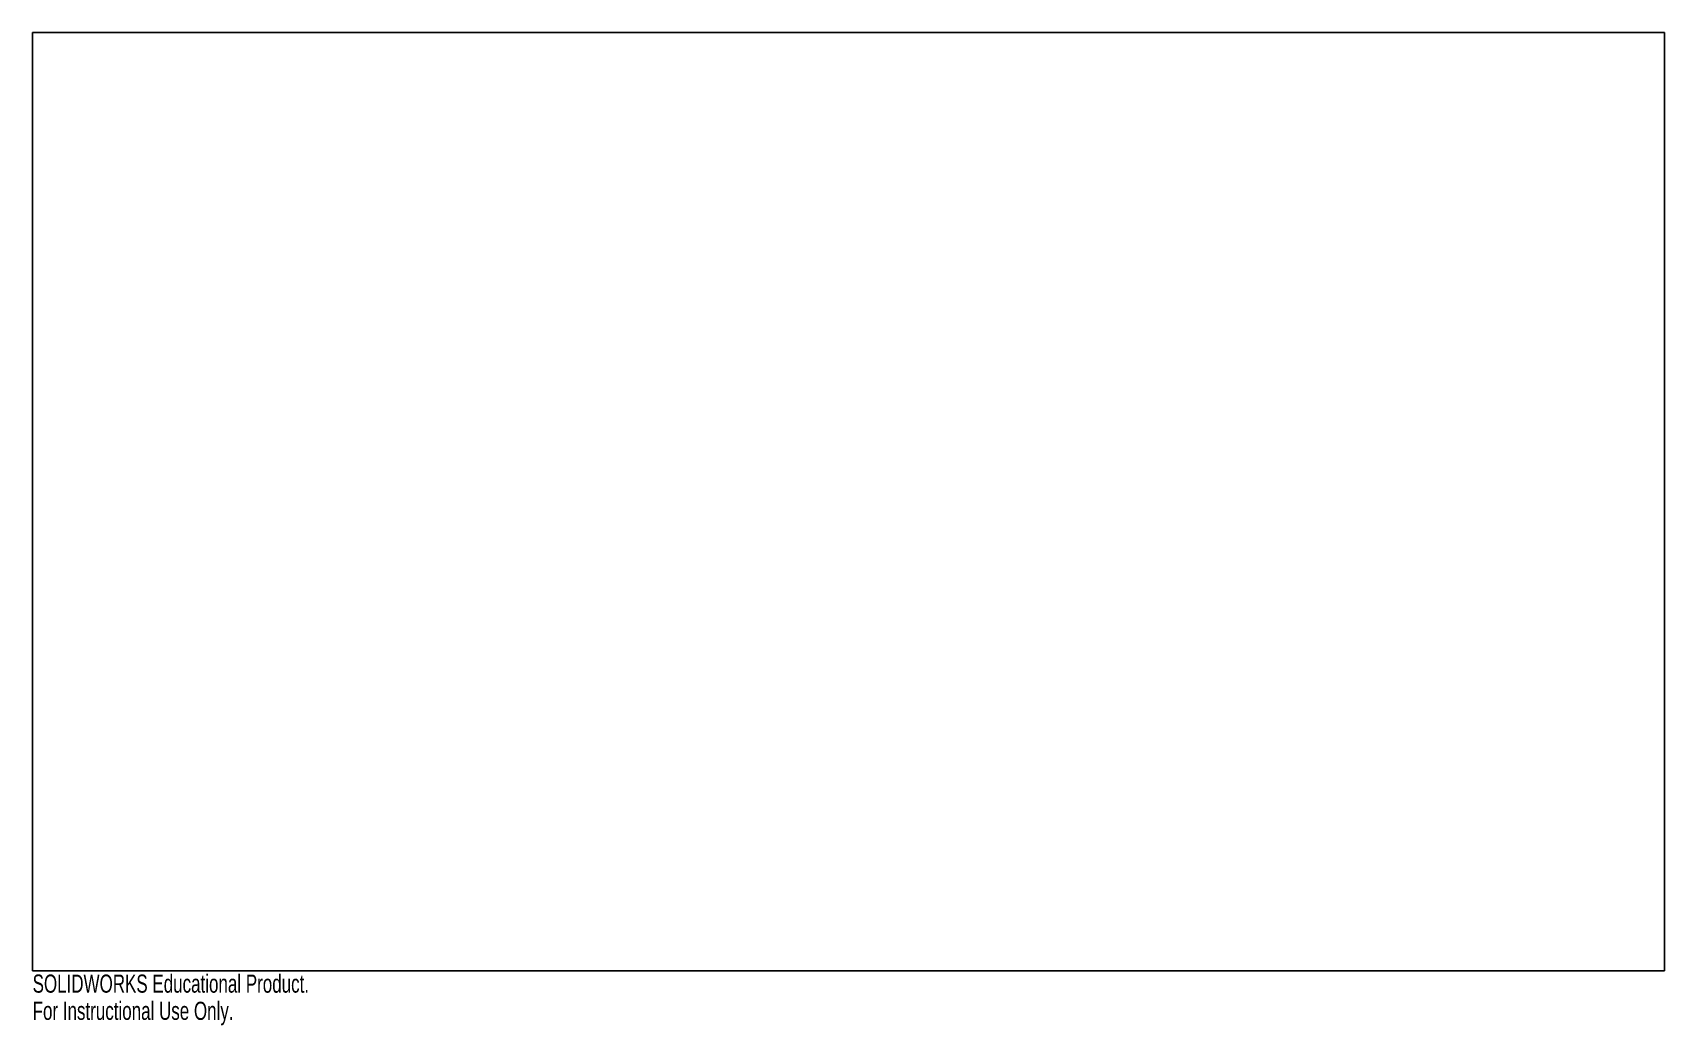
# Model space of a CAD drawing. Header units: millimetres. Extents: x 0 to 435, y -15 to 250.
import ezdxf

# ---------------------------------------------------------------- set-up
doc = ezdxf.new("R2010")
doc.units = ezdxf.units.MM
doc.layers.add('CORTE', color=7, linetype='Continuous')
doc.layers.add('INFORMACION_NO_CORTE', color=8, linetype='Continuous')
doc.styles.add('SLDTEXTSTYLE0', font='TXT', dxfattribs={"width": 0.7})

msp = doc.modelspace()

# ---------------------------------------------------------------- linework, layer by layer
at = {"layer": 'CORTE', "color": 7, "linetype": 'Continuous', "lineweight": 25}
for p, q in [((0, 250), (435, 250)), ((0, 250), (0, 0)), ((435, 250), (435, 0)), ((0, 0), (435, 0))]:
    msp.add_line(p, q, dxfattribs=at)

# ---------------------------------------------------------------- texts
at = {"layer": 'INFORMACION_NO_CORTE', "color": 7, "linetype": 'Continuous', "char_height": 4.8336, "attachment_point": 1, "style": 'SLDTEXTSTYLE0'}
for s, insert in [('SOLIDWORKS Educational Product.', (0, -1.02)), ('For Instructional Use Only.', (0, -8.27))]:
    msp.add_mtext(s, dxfattribs=dict(at, insert=insert))

doc.saveas('drawing.dxf')
